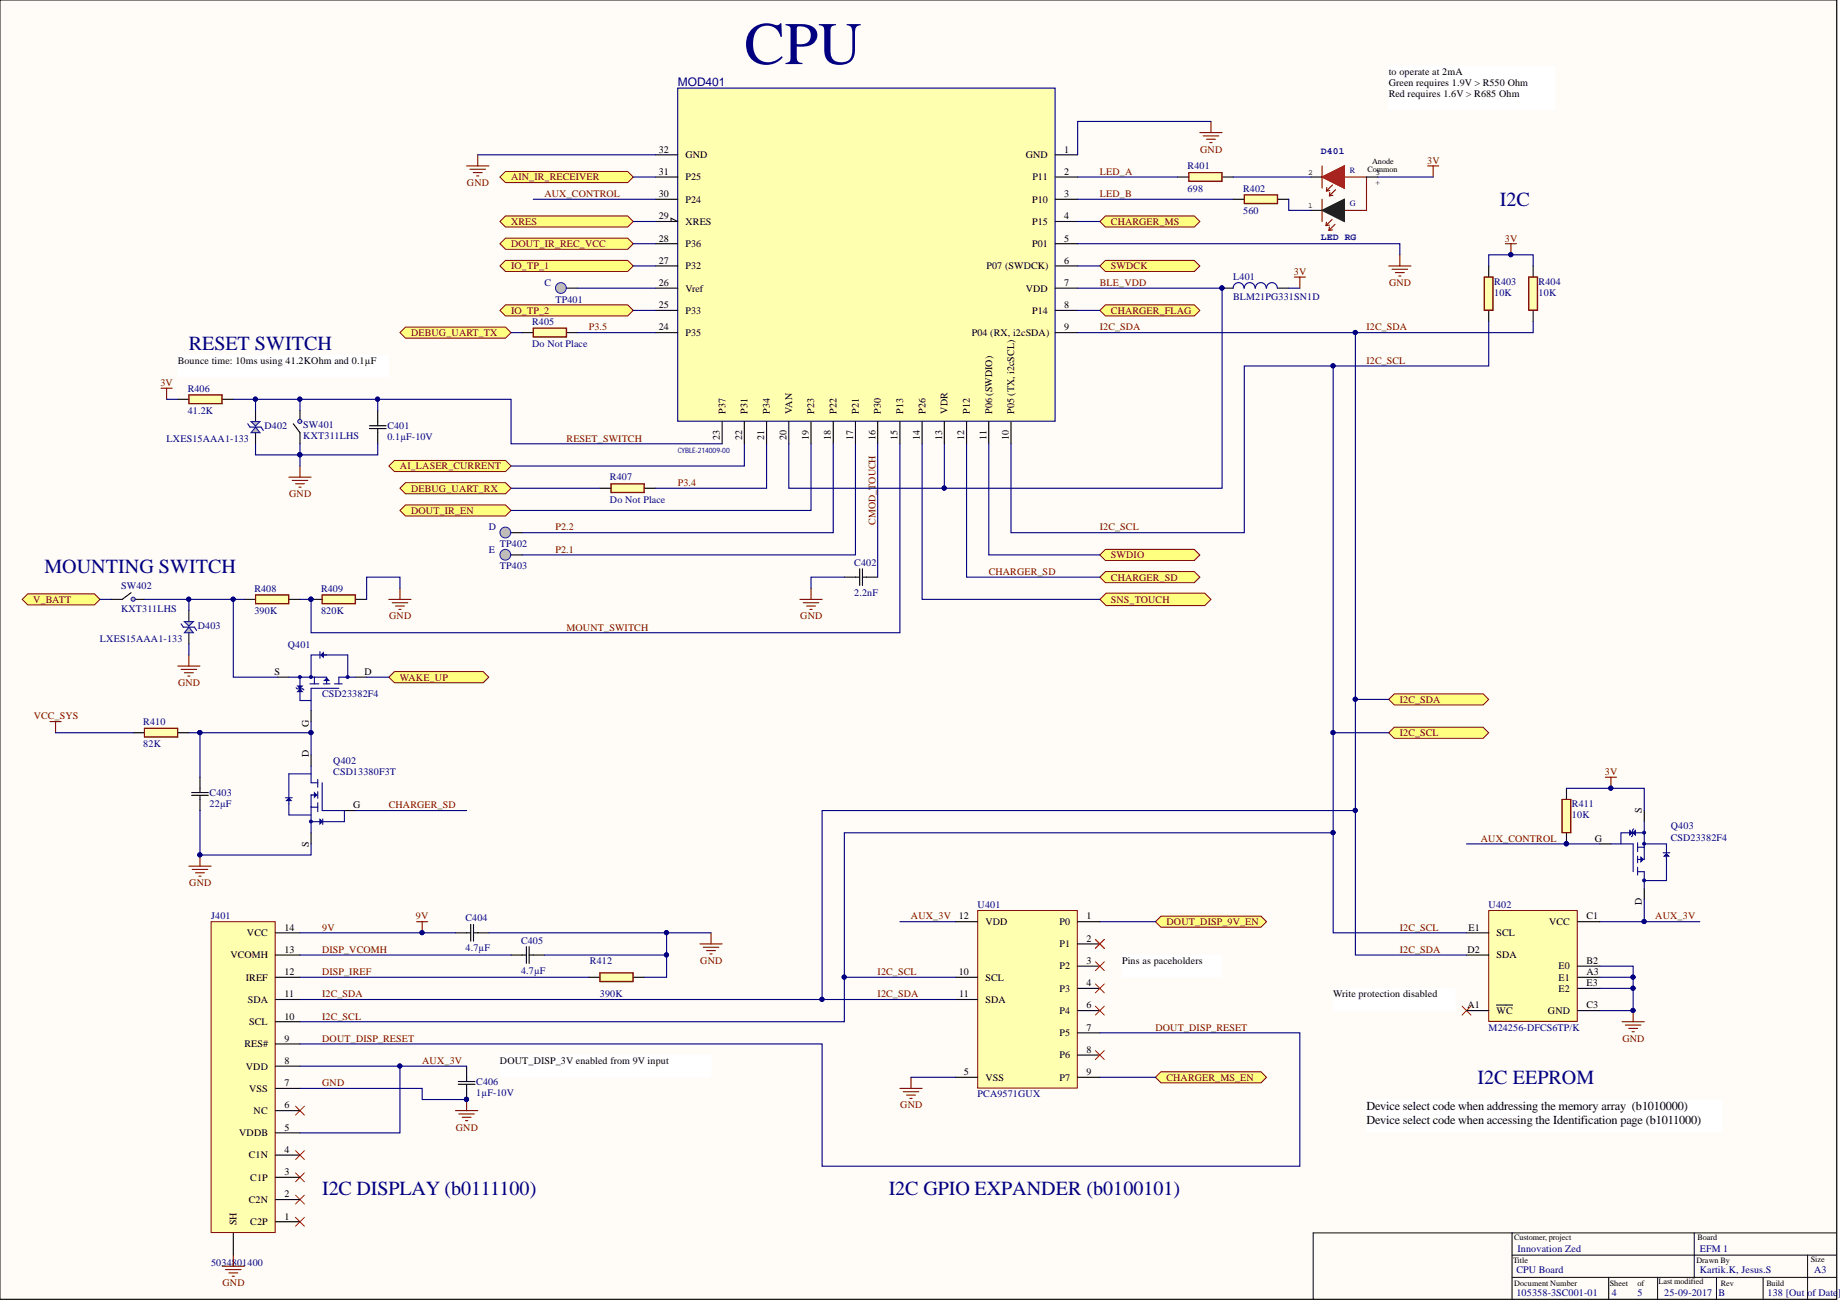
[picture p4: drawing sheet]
<svg xmlns="http://www.w3.org/2000/svg" width="420mm" height="297mm" viewBox="0 0 420 297" stroke-linecap="round" stroke-linejoin="round" font-family="sans-serif">
<defs><g id="words">
<text font-size="13.8" fill="#000080" x="169.8" y="14.6">CPU</text>
<g font-size="4.6" fill="#000080">
<text x="342.2" y="47">I2C</text>
<text x="43.1" y="80">RESET SWITCH</text>
<text x="10.1" y="130.7">MOUNTING SWITCH</text>
<text x="337.1" y="247.3">I2C EEPROM</text>
<text x="73.5" y="272.7">I2C DISPLAY (b0111100)</text>
<text x="202.8" y="272.7">I2C GPIO EXPANDER (b0100101)</text>
</g>
<g font-size="2.8">
<text x="311.8" y="253.3">Device select code when addressing the memory array (b1010000)</text>
<text x="311.8" y="256.3">Device select code when accessing the Identification page (b1011000)</text>
</g>
<text font-size="2.7" fill="#000080" x="154.6" y="19.5">MOD401</text>
<g font-size="2.3">
<text x="316.8" y="17.1">t</text>
<text x="317.5" y="17.1">o operate at 2mA</text>
<text x="316.8" y="19.6">Green requires 1.9V &gt; R550 Ohm</text>
<text x="316.8" y="22.1">Red requires 1.6V &gt; R685 Ohm</text>
<text x="150.3" y="34.8">32</text>
<text x="242.8" y="34.8">1</text>
<text x="150.3" y="39.9">31</text>
<text x="156.4" y="36.1">GND</text>
<text x="156.4" y="41.2">P25</text>
<text x="234" y="36.1">GND</text>
<text x="235.6" y="41.2">P11</text>
<text x="242.8" y="39.9">2</text>
<text x="150.3" y="45">30</text>
<text x="156.4" y="46.2">P24</text>
<text x="235.5" y="46.2">P10</text>
<text x="242.8" y="45">3</text>
<text x="150.3" y="50">29</text>
<text x="156.4" y="51.3">XRES</text>
<text x="235.5" y="51.3">P15</text>
<text x="242.8" y="50">4</text>
<text x="150.3" y="55.1">28</text>
<text x="156.4" y="56.4">P36</text>
<text x="235.5" y="56.4">P01</text>
<text x="242.8" y="55.1">5</text>
<text x="150.3" y="65.2">26</text>
<text x="150.3" y="60.2">27</text>
<text x="156.4" y="61.4">P32</text>
<text x="225.1" y="61.4">P07 (SWDCK)</text>
<text x="242.8" y="65.2">7</text>
<text x="242.8" y="60.2">6</text>
<text x="150.3" y="70.3">25</text>
<text x="156.4" y="66.5">Vref</text>
<text x="156.4" y="71.6">P33</text>
<text x="234" y="66.5">VDD</text>
<text x="235.5" y="71.6">P14</text>
<text x="242.8" y="70.3">8</text>
<text x="150.3" y="75.4">24</text>
<text x="156.4" y="76.7">P35</text>
<text x="221.7" y="76.7">P04 (RX, i2cSDA)</text>
<text x="242.8" y="75.4">9</text>
<text x="40.6" y="83">Bounce time: 10ms using 41.2KOhm and 0.1µF</text>
<text x="165.5" y="94.4" transform="rotate(-90 165.5 94.4)">P37</text>
<text x="170.6" y="94.4" transform="rotate(-90 170.6 94.4)">P31</text>
<text x="175.7" y="94.4" transform="rotate(-90 175.7 94.4)">P34</text>
<text x="180.7" y="94.4" transform="rotate(-90 180.7 94.4)">VAN</text>
<text x="185.8" y="94.4" transform="rotate(-90 185.8 94.4)">P23</text>
<text x="190.9" y="94.4" transform="rotate(-90 190.9 94.4)">P22</text>
<text x="195.9" y="94.4" transform="rotate(-90 195.9 94.4)">P21</text>
<text x="201" y="94.4" transform="rotate(-90 201 94.4)">P30</text>
<text x="206.1" y="94.4" transform="rotate(-90 206.1 94.4)">P13</text>
<text x="211.1" y="94.4" transform="rotate(-90 211.1 94.4)">P26</text>
<text x="216.2" y="94.4" transform="rotate(-90 216.2 94.4)">VDR</text>
<text x="221.3" y="94.4" transform="rotate(-90 221.3 94.4)">P12</text>
<text x="226.3" y="94.4" transform="rotate(-90 226.3 94.4)">P06 (SWDIO)</text>
<text x="231.4" y="94.4" transform="rotate(-90 231.4 94.4)">P05 (TX, i2cSCL)</text>
<text x="164.2" y="100.5" transform="rotate(-90 164.2 100.5)">23</text>
<text x="169.3" y="100.5" transform="rotate(-90 169.3 100.5)">22</text>
<text x="174.4" y="100.5" transform="rotate(-90 174.4 100.5)">21</text>
<text x="179.5" y="100.5" transform="rotate(-90 179.5 100.5)">20</text>
<text x="184.5" y="100.5" transform="rotate(-90 184.5 100.5)">19</text>
<text x="189.6" y="100.5" transform="rotate(-90 189.6 100.5)">18</text>
<text x="194.7" y="100.5" transform="rotate(-90 194.7 100.5)">17</text>
<text x="199.7" y="100.5" transform="rotate(-90 199.7 100.5)">16</text>
<text x="204.8" y="100.5" transform="rotate(-90 204.8 100.5)">15</text>
<text x="209.9" y="100.5" transform="rotate(-90 209.9 100.5)">14</text>
<text x="214.9" y="100.5" transform="rotate(-90 214.9 100.5)">13</text>
<text x="220" y="100.5" transform="rotate(-90 220 100.5)">12</text>
<text x="225.1" y="100.4" transform="rotate(-90 225.1 100.4)">11</text>
<text x="230.1" y="100.5" transform="rotate(-90 230.1 100.5)">10</text>
<text x="62.6" y="154">S</text>
<text x="83.1" y="154">D</text>
<text x="70.5" y="165.8" transform="rotate(-90 70.5 165.8)">G</text>
<text x="70.5" y="172.8" transform="rotate(-90 70.5 172.8)">D</text>
<text x="80.6" y="184.4">G</text>
<text x="374.6" y="185.4" transform="rotate(-90 374.6 185.4)">S</text>
<text x="70.5" y="193.3" transform="rotate(-90 70.5 193.3)">S</text>
<text x="363.9" y="192">G</text>
<text x="218.7" y="209.8">12</text>
<text x="247.9" y="209.8">1</text>
<text x="362" y="209.8">C1</text>
<text x="374.6" y="206.4" transform="rotate(-90 374.6 206.4)">D</text>
<text x="56.4" y="213.6">VCC</text>
<text x="64.9" y="212.3">14</text>
<text x="224.8" y="211">VDD</text>
<text x="241.7" y="211">P0</text>
<text x="247.9" y="214.8">2</text>
<text x="335.1" y="212.3">E1</text>
<text x="341.4" y="213.6">SCL</text>
<text x="353.4" y="211">VCC</text>
<text x="52.6" y="218.6">VCOMH</text>
<text x="64.9" y="217.4">13</text>
<text x="241.7" y="216.1">P1</text>
<text x="241.7" y="221.2">P2</text>
<text x="247.9" y="219.9">3</text>
<text x="256" y="219.9">Pins as paceholders</text>
<text x="334.8" y="217.4">D2</text>
<text x="341.4" y="218.6">SDA</text>
<text x="355.6" y="221.2">E0</text>
<text x="362" y="219.9">B2</text>
<text x="56.1" y="223.7">IREF</text>
<text x="64.9" y="227.5">11</text>
<text x="64.9" y="222.4">12</text>
<text x="218.7" y="222.4">10</text>
<text x="218.8" y="227.5">11</text>
<text x="224.8" y="223.7">SCL</text>
<text x="241.7" y="226.3">P3</text>
<text x="247.9" y="225">4</text>
<text x="304.2" y="227.5">Write protection disabled</text>
<text x="355.6" y="223.7">E1</text>
<text x="355.6" y="226.3">E2</text>
<text x="362" y="222.4">A3</text>
<text x="362" y="225">E3</text>
<text x="56.5" y="228.8">SDA</text>
<text x="56.9" y="233.9">SCL</text>
<text x="64.9" y="232.6">10</text>
<text x="224.8" y="228.8">SDA</text>
<text x="241.7" y="231.3">P4</text>
<text x="247.9" y="230.1">6</text>
<text x="334.8" y="230.1">A1</text>
<text x="341.4" y="231.3">WC</text>
<text x="353.2" y="231.3">GND</text>
<text x="362" y="230.1">C3</text>
<text x="55.8" y="238.9">RES#</text>
<text x="64.9" y="237.7">9</text>
<text x="241.7" y="236.4">P5</text>
<text x="247.9" y="235.1">7</text>
<text x="56.1" y="244">VDD</text>
<text x="64.9" y="242.7">8</text>
<text x="114.1" y="242.7">DOUT_DISP_3V enabled from 9V input</text>
<text x="219.9" y="245.3">5</text>
<text x="241.7" y="241.5">P6</text>
<text x="247.9" y="240.2">8</text>
<text x="247.9" y="245.3">9</text>
<text x="56.9" y="249.1">VSS</text>
<text x="64.9" y="247.8">7</text>
<text x="224.8" y="246.5">VSS</text>
<text x="241.7" y="246.5">P7</text>
<text x="57.9" y="254.1">NC</text>
<text x="64.9" y="257.9">5</text>
<text x="64.9" y="252.9">6</text>
<text x="54.6" y="259.2">VDDB</text>
<text x="64.9" y="263">4</text>
<text x="56.8" y="264.3">C1N</text>
<text x="57.1" y="269.4">C1P</text>
<text x="64.9" y="268.1">3</text>
<text x="56.8" y="274.4">C2N</text>
<text x="64.9" y="273.2">2</text>
<text x="54" y="279.5" transform="rotate(-90 54 279.5)">SH</text>
<text x="57.1" y="279.5">C2P</text>
<text x="64.9" y="278.2">1</text>
</g>
<g font-size="2.3" fill="#800000">
<text x="273.8" y="34.8">GND</text>
<text x="116.6" y="41.2">AIN_IR_RECEIVER</text>
<text x="250.9" y="39.9">LED_A</text>
<text x="325.6" y="37.4">3V</text>
<text x="106.5" y="42.4">GND</text>
<text x="124.2" y="45">AUX_CONTROL</text>
<text x="250.9" y="45">LED_B</text>
<text x="116.6" y="51.3">XRES</text>
<text x="253.5" y="51.3">CHARGER_MS</text>
<text x="116.6" y="56.4">DOUT_IR_REC_VCC</text>
<text x="343.4" y="55.1">3V</text>
<text x="116.6" y="61.4">IO_TP_1</text>
<text x="250.9" y="65.2">BLE_VDD</text>
<text x="253.5" y="61.4">SWDCK</text>
<text x="295.2" y="62.7">3V</text>
<text x="316.9" y="65.2">GND</text>
<text x="116.6" y="71.6">IO_TP_2</text>
<text x="253.5" y="71.6">CHARGER_FLAG</text>
<text x="93.8" y="76.7">DEBUG_UART_TX</text>
<text x="134.3" y="75.4">P3.5</text>
<text x="250.9" y="75.4">I2C_SDA</text>
<text x="311.8" y="75.4">I2C_SDA</text>
<text x="311.8" y="83">I2C_SCL</text>
<text x="36.6" y="88.1">3V</text>
<text x="129.3" y="100.7">RESET_SWITCH</text>
<text x="91.2" y="107.1">AI_LASER_CURRENT</text>
<text x="66" y="113.4">GND</text>
<text x="93.8" y="112.2">DEBUG_UART_RX</text>
<text x="154.6" y="110.9">P3.4</text>
<text x="93.8" y="117.2">DOUT_IR_EN</text>
<text x="199.7" y="119.8" transform="rotate(-90 199.7 119.8)">CMOD_TOUCH</text>
<text x="126.7" y="121">P2.2</text>
<text x="250.9" y="121">I2C_SCL</text>
<text x="126.7" y="126.1">P2.1</text>
<text x="225.6" y="131.2">CHARGER_SD</text>
<text x="253.5" y="127.4">SWDIO</text>
<text x="7.6" y="137.5">V_BATT</text>
<text x="253.5" y="137.5">SNS_TOUCH</text>
<text x="253.5" y="132.4">CHARGER_SD</text>
<text x="88.8" y="141.3">GND</text>
<text x="129.3" y="143.8">MOUNT_SWITCH</text>
<text x="182.6" y="141.3">GND</text>
<text x="91.2" y="155.3">WAKE_UP</text>
<text x="40.6" y="156.5">GND</text>
<text x="319.4" y="160.3">I2C_SDA</text>
<text x="7.7" y="164.1">VCC_SYS</text>
<text x="319.4" y="167.9">I2C_SCL</text>
<text x="366.2" y="176.8">3V</text>
<text x="88.7" y="184.4">CHARGER_SD</text>
<text x="337.9" y="192">AUX_CONTROL</text>
<text x="43.2" y="202.2">GND</text>
<text x="94.9" y="209.8">9V</text>
<text x="207.8" y="209.8">AUX_3V</text>
<text x="377.7" y="209.8">AUX_3V</text>
<text x="73.5" y="212.3">9V</text>
<text x="266.1" y="211">DOUT_DISP_9V_EN</text>
<text x="319.4" y="212.3">I2C_SCL</text>
<text x="73.5" y="217.4">DISP_VCOMH</text>
<text x="159.8" y="219.9">GND</text>
<text x="319.4" y="217.4">I2C_SDA</text>
<text x="73.5" y="222.4">DISP_IREF</text>
<text x="73.5" y="227.5">I2C_SDA</text>
<text x="200.2" y="227.5">I2C_SDA</text>
<text x="200.2" y="222.4">I2C_SCL</text>
<text x="73.5" y="232.6">I2C_SCL</text>
<text x="73.5" y="237.7">DOUT_DISP_RESET</text>
<text x="263.6" y="235.1">DOUT_DISP_RESET</text>
<text x="370.1" y="237.7">GND</text>
<text x="96.3" y="242.7">AUX_3V</text>
<text x="73.5" y="247.8">GND</text>
<text x="266.1" y="246.5">CHARGER_MS_EN</text>
<text x="104" y="257.9">GND</text>
<text x="205.4" y="252.9">GND</text>
<text x="50.8" y="293.4">GND</text>
</g>
<g font-size="2.3" fill="#000080">
<text x="271" y="38.6">R401</text>
<text x="271" y="43.7">698</text>
<text x="283.6" y="43.7">R402</text>
<text x="283.6" y="48.8">560</text>
<text x="124.2" y="65.2">C</text>
<text x="281.3" y="64">L401</text>
<text x="340.9" y="65">R403</text>
<text x="351.1" y="65">R404</text>
<text x="126.7" y="69">TP401</text>
<text x="281.3" y="68.5">BLM21PG331SN1D</text>
<text x="340.9" y="67.5">10K</text>
<text x="351.1" y="67.5">10K</text>
<text x="121.4" y="74.1">R405</text>
<text x="121.4" y="79.2">Do Not Place</text>
<text x="42.8" y="89.3">R406</text>
<text x="42.8" y="94.4">41.2K</text>
<text x="38" y="100.7">LXES15AAA1-133</text>
<text x="60.3" y="98">D402</text>
<text x="69.2" y="97.7">SW401</text>
<text x="69.2" y="100.2">KXT311LHS</text>
<text x="88.4" y="98">C401</text>
<text x="88.4" y="100.5">0.1µF-10V</text>
<text x="139.2" y="109.6">R407</text>
<text x="139.2" y="114.7">Do Not Place</text>
<text x="111.5" y="121">D</text>
<text x="114.1" y="124.8">TP402</text>
<text x="111.5" y="126.1">E</text>
<text x="114.1" y="129.9">TP403</text>
<text x="194.9" y="129.1">C402</text>
<text x="27.6" y="134.5">SW402</text>
<text x="58" y="135">R408</text>
<text x="73.3" y="135">R409</text>
<text x="194.9" y="135.9">2.2nF</text>
<text x="27.6" y="139.5">KXT311LHS</text>
<text x="45.1" y="143.6">D403</text>
<text x="58" y="140">390K</text>
<text x="73.3" y="140">820K</text>
<text x="22.8" y="146.4">LXES15AAA1-133</text>
<text x="65.6" y="147.9">Q401</text>
<text x="73.5" y="159.1">CSD23382F4</text>
<text x="32.7" y="165.4">R410</text>
<text x="32.7" y="170.5">82K</text>
<text x="76" y="174.3">Q402</text>
<text x="76" y="176.8">CSD13380F3T</text>
<text x="47.8" y="181.6">C403</text>
<text x="47.8" y="184.2">22µF</text>
<text x="358.7" y="184.2">R411</text>
<text x="358.7" y="186.7">10K</text>
<text x="381.2" y="189.2">Q403</text>
<text x="381.2" y="191.8">CSD23382F4</text>
<text x="48.2" y="209.8">J401</text>
<text x="223.1" y="207.2">U401</text>
<text x="339.6" y="207.2">U402</text>
<text x="106.2" y="210.2">C404</text>
<text x="118.9" y="215.3">C405</text>
<text x="106.2" y="217">4.7µF</text>
<text x="134.6" y="219.9">R412</text>
<text x="118.9" y="222.1">4.7µF</text>
<text x="136.9" y="227.5">390K</text>
<text x="339.6" y="235.1">M24256-DFCS6TP/K</text>
<text x="108.7" y="247.6">C406</text>
<text x="108.7" y="250.1">1µF-10V</text>
<text x="223.1" y="250.3">PCA9571GUX</text>
<text x="346.2" y="285.6">Innovation Zed</text>
<text x="387.8" y="285.6">EFM 1</text>
<text x="48.2" y="288.9">5034801400</text>
<text x="346" y="290.4">CPU Board</text>
<text x="387.8" y="290.4">Kartik.K, Jesus.S</text>
<text x="413.9" y="290.4">A3</text>
<text x="346" y="295.7">105358-3SC001-01</text>
<text x="367.8" y="295.7">4</text>
<text x="373.6" y="295.7">5</text>
<text x="379.7" y="295.7">25-09-2017</text>
<text x="392.1" y="295.7">B</text>
<text x="403.3" y="295.7">138 [Out of Date]</text>
</g>
<g font-size="2.2" fill="#000080">
<text x="301.4" y="35.2">D401</text>
<text x="301.4" y="54.7">LED RG</text>
</g>
<g font-size="1.9" fill="#000080">
<text x="308" y="39.5">R</text>
<text x="308" y="47.1">G</text>
</g>
<g font-size="1.9">
<text x="312" y="39.2">Common</text>
<text x="313" y="37.4">Anode</text>
<text x="313.8" y="42.3">+</text>
<text x="345.5" y="282.9">Customer, project</text>
<text x="387.3" y="282.9">Board</text>
<text x="413.2" y="288">Size</text>
<text x="345.2" y="288.2">Title</text>
<text x="345.5" y="293.3">Document Number</text>
<text x="367.3" y="293.3">Sheet</text>
<text x="373.6" y="293.3">of</text>
<text x="378.4" y="293">Last modified</text>
<text x="387" y="288.2">Drawn By</text>
<text x="392.6" y="293.3">Rev</text>
<text x="403" y="293.3">Build</text>
</g>
<g font-size="1.8">
<text x="298.5" y="39.9">2</text>
<text x="313.8" y="39.9">3</text>
<text x="298.5" y="47.5">1</text>
</g>
<text font-size="1.7" fill="#000080" x="154.6" y="103.4">CYBLE-214009-00</text>
</g></defs>
<path d="M0 0h419v296.4h-419z" fill="#fffcf8" stroke="#000" stroke-width=".23"/>
<path d="M345 291.4h74M345 281.3v15.2M345 286.3h74M367 291.4v5.1M378.2 291.4v5.1M386.6 281.3v10.1M391.6 291.4v5.1M402.3 291.4v5.1M412.4 286.3v10.2M419 281.3h-119.4v15.2" fill="none" stroke="#000" stroke-width=".23"/>
<g fill="none" stroke="#800000" stroke-width=".25">
<path d="M106.5 37.9h5M107.2 38.6h3.6M108 39.4h2M109 35.3v2.6M273.8 30.2h5M274.5 31h3.6M275.3 31.8h2M276 32.5h.5M276.3 27.7v2.5M108.7 40.1h.5M182.5 136.7h5.1M183.3 137.5h3.5"/>
<path d="M184 138.3h2.1M184.8 139h.5M185 134.2v2.5"/>
</g>
<path d="M278.8 65.7h2.6M291.5 65.7h2.5M192.6 131.7h3.5M196.1 129.8v3.8M196.8 131.7h3.4M196.8 129.8v3.8" fill="none" stroke="#000" stroke-width=".25"/>
<circle cx="278.8" cy="65.7" r=".47" fill="#000080" stroke="#000080" stroke-width=".23"/>
<path d="M283.8 65.7a1.23 1.23 0 0 0-1.2-1.2 1.23 1.23 0 0 0-1.2 1.2M286.4 65.7a1.23 1.23 0 0 0-1.3-1.2 1.23 1.23 0 0 0-1.2 1.2M288.9 65.7a1.23 1.23 0 0 0-1.2-1.2 1.23 1.23 0 0 0-1.3 1.2M291.4 65.7a1.23 1.23 0 0 0-1.2-1.2 1.23 1.23 0 0 0-1.2 1.2" fill="none" stroke="#0c0087" stroke-width=".25"/>
<path d="M154.6 20.1h86.1v76h-86.1z" fill="#ffffb0" stroke="#000080" stroke-width=".25"/>
<g fill="none" stroke="#000" stroke-width=".25">
<path d="M149.6 35.3h5M240.8 35.3h5.1M149.6 50.5h5M149.6 40.4h5M149.6 45.5h5M149.6 55.6h5M240.8 50.5h5.1M240.8 40.4h5.1M240.8 45.5h5.1M240.8 55.6h5.1M149.6 65.7h5M149.6 60.7h5"/>
<path d="M149.6 70.8h5M149.6 75.9h5M240.8 65.7h5.1M240.8 60.7h5.1M240.8 70.8h5.1M240.8 75.9h5.1M66.9 96.7l1.5 2v2.5M68.4 93.6v2.6M164.8 96.2v5M169.8 96.2v5M174.9 96.2v5M180 96.2v5"/>
<path d="M185 96.2v5M190.1 96.2v5M195.2 96.2v5M200.2 96.2v5M205.3 96.2v5M210.4 96.2v5M215.5 96.2v5M220.5 96.2v5M225.6 96.2v5M230.7 96.2v5"/>
</g>
<path d="M153.1 49.8l1.5 .7h-1.5z" fill="none" stroke="#000" stroke-width=".23"/>
<circle cx="68.4" cy="96.1" r=".47" fill="#c0c0c0" stroke="#00f" stroke-width=".23"/>
<path d="M223.1 207.7h22.7v40.5h-22.7z" fill="#ffffb0" stroke="#800000" stroke-width=".23"/>
<path d="M218 210.3h5.1M245.9 210.3h5M245.9 215.3h5M218 223h5.1M218 228h5.1M245.9 220.4h5M245.9 225.5h5M245.9 230.6h5M245.9 235.6h5M218 245.8h5.1M245.9 245.8h5M245.9 240.7h5" fill="none" stroke="#000" stroke-width=".25"/>
<path d="M205.3 248.3h5.1M206.1 249.1h3.5M206.8 249.8h2.1M207.6 250.6h.5M207.9 245.8v2.5" fill="none" stroke="#800000" stroke-width=".25"/>
<path d="M338.6 63.2h2v7.5h-2z" fill="#ffffb0" stroke="#800000" stroke-width=".23"/>
<path d="M339.7 60.7v2.5M339.7 70.8v2.6" fill="none" stroke="#000" stroke-width=".25"/>
<path d="M338.6 63.2h2.1v7.6h-2.1z" fill="none" stroke="#7d3b00" stroke-width=".25"/>
<path d="M348.8 63.2h1.9v7.5h-1.9z" fill="#ffffb0" stroke="#800000" stroke-width=".23"/>
<path d="M349.8 60.7v2.5M349.8 70.8v2.6M103.9 212.8h3.5M107.4 210.9v3.8M108 212.8h3.5M108 210.9v3.8M116.6 217.9h3.5M120.1 216v3.8M120.7 217.9h3.5M120.7 216v3.8" fill="none" stroke="#000" stroke-width=".25"/>
<path d="M348.8 63.2h2v7.6h-2z" fill="none" stroke="#7d3b00" stroke-width=".25"/>
<path d="M136.9 221.9h7.5v2h-7.5z" fill="#ffffb0" stroke="#800000" stroke-width=".23"/>
<path d="M134.3 223h2.6M144.5 223h2.5M104.6 247.4h3.8M104.6 246.7h3.8M106.5 243.2v3.5M106.5 247.4v3.4" fill="none" stroke="#000" stroke-width=".25"/>
<path d="M136.9 221.9h7.6v2.1h-7.6z" fill="none" stroke="#7d3b00" stroke-width=".25"/>
<path d="M95.1 210.3h2.5M96.3 210.3v2.5M370.1 233.1h5M370.8 233.9h3.6M371.6 234.6h2M372.4 235.4h.5M372.6 230.6v2.5M103.9 253.4h5.1M104.7 254.1h3.5M105.4 254.9h2.1M106.2 255.7h.5M106.5 250.8v2.6" fill="none" stroke="#800000" stroke-width=".25"/>
<g fill="#000080" stroke="#000080" stroke-width=".23">
<circle cx="96.3" cy="212.8" r=".47"/>
<circle cx="106.4" cy="250.8" r=".47"/>
<circle cx="372.6" cy="230.5" r=".47"/>
</g>
<path d="M67.4 252.4l2.1 2M69.5 252.4l-2.1 2M67.4 262.5l2.1 2M67.4 267.6l2.1 2M67.4 272.7l2.1 2M67.4 277.7l2.1 2.1M69.5 262.5l-2.1 2M69.5 267.6l-2.1 2M69.5 272.7l-2.1 2M69.5 277.7l-2.1 2.1" fill="none" stroke="#f00" stroke-width=".23"/>
<path d="M48.2 210.3h14.6v70.9h-14.6z" fill="#ffffb0" stroke="#800000" stroke-width=".23"/>
<g fill="none" stroke="#000" stroke-width=".25">
<path d="M62.9 217.9h5.5M62.9 212.8h5.5M62.9 238.2h5.5M62.9 233.1h5.5M62.9 228h5.5M62.9 223h5.5M62.9 258.5h5.5M62.9 253.4h5.5M62.9 248.3h5.5M62.9 243.2h5.5M62.9 278.7h5.5M62.9 273.7h5.5"/>
<path d="M62.9 268.6h5.5M62.9 263.5h5.5M53.2 281.3v5"/>
</g>
<path d="M43.1 90.1h7.5v1.9h-7.5z" fill="#ffffb0" stroke="#800000" stroke-width=".23"/>
<path d="M40.6 91.1h2.5M50.7 91.1h2.5M84.3 97.8h3.8M84.3 97.1h3.8M86.2 93.6v3.5M86.2 97.8v3.4" fill="none" stroke="#000" stroke-width=".25"/>
<path d="M43.1 90.1h7.6v2h-7.6z" fill="none" stroke="#7d3b00" stroke-width=".25"/>
<path d="M65.9 108.9h5.1M66.7 109.6h3.5M67.4 110.4h2.1M68.2 111.1h.5M68.4 106.3v2.6M88.7 136.7h5.1M89.5 137.5h3.5M90.2 138.3h2.1M91 139h.5M91.3 134.2v2.5" fill="none" stroke="#800000" stroke-width=".25"/>
<path d="M333.6 229.5l2 2.1M335.6 229.5l-2 2.1" fill="none" stroke="#f00" stroke-width=".23"/>
<g fill="#ffff80" stroke="#800000" stroke-width=".23">
<path d="M252.2 69.5h20.3l1.3 1.3-1.3 1.3h-20.3l-1.3-1.3z" fill-rule="evenodd"/>
<path d="M252.2 49.3h20.3l1.3 1.2-1.3 1.3h-20.3l-1.3-1.3z" fill-rule="evenodd"/>
<path d="M264.9 244.5h22.8l1.3 1.3-1.3 1.2h-22.8l-1.3-1.2z" fill-rule="evenodd"/>
<path d="M264.9 209h22.8l1.3 1.3-1.3 1.2h-22.8l-1.3-1.2z" fill-rule="evenodd"/>
<path d="M115.3 49.3h27.9l1.3 1.2-1.3 1.3h-27.9l-1.2-1.3z" fill-rule="evenodd"/>
<path d="M252.2 59.4h20.3l1.3 1.3-1.3 1.2h-20.3l-1.3-1.2z" fill-rule="evenodd"/>
<path d="M252.2 125.3h20.3l1.3 1.3-1.3 1.3h-20.3l-1.3-1.3z" fill-rule="evenodd"/>
<path d="M115.3 54.3h27.9l1.3 1.3-1.3 1.3h-27.9l-1.2-1.3z" fill-rule="evenodd"/>
<path d="M115.3 39.1h27.9l1.3 1.3-1.3 1.3h-27.9l-1.2-1.3z" fill-rule="evenodd"/>
<path d="M92.5 110.1h22.8l1.3 1.3-1.3 1.3h-22.8l-1.2-1.3z" fill-rule="evenodd"/>
<path d="M92.5 74.6h22.8l1.3 1.3-1.3 1.3h-22.8l-1.2-1.3z" fill-rule="evenodd"/>
</g>
<path d="M159.7 215.3h5.1M160.5 216.1h3.5M161.2 216.9h2M162 217.6h.5M162.2 212.8v2.5" fill="none" stroke="#800000" stroke-width=".25"/>
<path d="M116.6 121.5h2.5" fill="none" stroke="#000" stroke-width=".25"/>
<circle cx="115.3" cy="121.5" r="1.23" fill="#c0c0c0" stroke="#00f" stroke-width=".23"/>
<path d="M116.6 126.6h2.5" fill="none" stroke="#000" stroke-width=".25"/>
<circle cx="115.3" cy="126.6" r="1.23" fill="#c0c0c0" stroke="#00f" stroke-width=".23"/>
<path d="M29.9 135.2l-2 1.5h-2.6M30.4 136.7h2.6" fill="none" stroke="#000" stroke-width=".25"/>
<circle cx="30.4" cy="136.7" r=".47" fill="#c0c0c0" stroke="#00f" stroke-width=".23"/>
<path d="M90 153.2h20.3l1.2 1.3-1.2 1.3h-20.3l-1.3-1.3z" fill-rule="evenodd" fill="#ffff80" stroke="#800000" stroke-width=".23"/>
<path d="M40.6 81h48v5h-48z" fill="#fff" stroke="#fff" stroke-width=".23"/>
<g fill="#ffff80" stroke="#800000" stroke-width=".23">
<path d="M318.1 158.3h20.3l1.3 1.3-1.3 1.2h-20.3l-1.3-1.2z" fill-rule="evenodd"/>
<path d="M318.1 165.9h20.3l1.3 1.3-1.3 1.2h-20.3l-1.3-1.2z" fill-rule="evenodd"/>
</g>
<g fill="#fff" stroke="#fff" stroke-width=".23">
<path d="M114.1 240.7h48v5h-48z"/>
<path d="M304.2 225.5h27.8v5h-27.8z"/>
</g>
<g fill="#ffff80" stroke="#800000" stroke-width=".23">
<path d="M115.3 59.4h27.9l1.3 1.3-1.3 1.2h-27.9l-1.2-1.2z" fill-rule="evenodd"/>
<path d="M115.3 69.5h27.9l1.3 1.3-1.3 1.3h-27.9l-1.2-1.3z" fill-rule="evenodd"/>
</g>
<g fill="none" stroke="#800000" stroke-width=".25">
<path d="M301.6 37.9v5M301.6 40.4l5.1-2.5v5zM301.6 48l5.1-2.5v5zM301.6 40.4h10.2v7.6h-10.2M301.6 45.5v5M302.6 50.7l-.1 .8M302.7 42.8l-.1 .8M303.3 51.4l-.8 .1M303.3 51.8l-.1 .8M303.4 43.5l-.8 .1M303.4 43.9l-.1 .8M303.9 50.1l-1.4 1.4"/>
<path d="M304 52.5l-.8 .1M304 42.2l-1.4 1.4M304.1 44.6l-.8 .1M304.6 51.2l-1.4 1.4M304.7 43.3l-1.4 1.4"/>
</g>
<path d="M299.1 40.4h2.5M299.1 48h2.5M311.8 40.4h2.5" fill="none" stroke="#000" stroke-width=".25"/>
<path d="M301.6 48l5.1-2.5v5z" fill="#00bf00"/>
<path d="M301.6 48l5.1-2.5v5z" fill="none" stroke="#00bf00" stroke-width=".25"/>
<path d="M301.6 40.4l5.1-2.5v5z" fill="#f00"/>
<path d="M301.6 40.4l5.1-2.5v5z" fill="none" stroke="#f00" stroke-width=".25"/>
<path d="M325.7 37.9h2.6M327 37.9v2.5" fill="none" stroke="#800000" stroke-width=".25"/>
<path d="M283.9 44.4h7.5v2h-7.5z" fill="#ffffb0" stroke="#800000" stroke-width=".23"/>
<path d="M281.4 45.5h2.5M291.5 45.5h2.5" fill="none" stroke="#000" stroke-width=".25"/>
<path d="M283.9 44.4h7.6v2.1h-7.6z" fill="none" stroke="#7d3b00" stroke-width=".25"/>
<path d="M271.2 39.4h7.5v1.9h-7.5z" fill="#ffffb0" stroke="#800000" stroke-width=".23"/>
<path d="M268.7 40.4h2.5M278.8 40.4h2.6" fill="none" stroke="#000" stroke-width=".25"/>
<path d="M271.2 39.4h7.6v2h-7.6z" fill="none" stroke="#7d3b00" stroke-width=".25"/>
<path d="M316.8 15h38v10.1h-38z" fill="#fff" stroke="#fff" stroke-width=".23"/>
<path d="M73.5 135.7h7.5v2h-7.5z" fill="#ffffb0" stroke="#800000" stroke-width=".23"/>
<path d="M71 136.7h2.5M81.1 136.7h2.5M45.6 177.3v3.5M43.7 181.4h3.8M43.7 180.8h3.8M45.6 181.4v3.5" fill="none" stroke="#000" stroke-width=".25"/>
<g fill="#000080" stroke="#000080" stroke-width=".23">
<circle cx="70.9" cy="136.7" r=".47"/>
<circle cx="45.6" cy="195" r=".47"/>
</g>
<path d="M73.5 135.7h7.6v2.1h-7.6z" fill="none" stroke="#7d3b00" stroke-width=".25"/>
<path d="M43.1 197.6h5.1M43.9 198.4h3.5M44.6 199.1h2M45.4 199.9h.5M45.6 195.1v2.5" fill="none" stroke="#800000" stroke-width=".25"/>
<path d="M58.3 135.7h7.5v2h-7.5z" fill="#ffffb0" stroke="#800000" stroke-width=".23"/>
<path d="M55.8 136.7h2.5M65.9 136.7h2.5" fill="none" stroke="#000" stroke-width=".25"/>
<path d="M58.3 135.7h7.6v2.1h-7.6z" fill="none" stroke="#7d3b00" stroke-width=".25"/>
<path d="M33 166.2h7.5v1.9h-7.5z" fill="#ffffb0" stroke="#800000" stroke-width=".23"/>
<path d="M30.4 167.2h2.6M40.6 167.2h2.5" fill="none" stroke="#000" stroke-width=".25"/>
<path d="M33 166.2h7.6v2h-7.6z" fill="none" stroke="#7d3b00" stroke-width=".25"/>
<path d="M252.4 135.3h22.5l1.4 1.4-1.4 1.5h-22.5l-1.5-1.5z" fill-rule="evenodd" fill="#ffff80" stroke="#800000" stroke-width=".23"/>
<path d="M256 217.9h22.7v5h-22.7z" fill="#fff" stroke="#fff" stroke-width=".23"/>
<path d="M249.9 214.3l2.1 2.1M249.9 219.4l2.1 2M252 214.3l-2.1 2.1M252 219.4l-2.1 2M249.9 224.5l2.1 2M249.9 229.5l2.1 2.1M249.9 239.7l2.1 2M252 224.5l-2.1 2M252 229.5l-2.1 2.1M252 239.7l-2.1 2" fill="none" stroke="#f00" stroke-width=".23"/>
<path d="M121.7 74.9h7.5v1.9h-7.5z" fill="#ffffb0" stroke="#800000" stroke-width=".23"/>
<path d="M119.1 75.9h2.6M129.3 75.9h2.5" fill="none" stroke="#000" stroke-width=".25"/>
<path d="M121.7 74.9h7.6v2h-7.6z" fill="none" stroke="#7d3b00" stroke-width=".25"/>
<path d="M139.4 110.4h7.5v1.9h-7.5z" fill="#ffffb0" stroke="#800000" stroke-width=".23"/>
<path d="M58.3 93.6v2.6M58.3 98.7v2.5M136.9 111.4h2.5M147 111.4h2.6" fill="none" stroke="#000" stroke-width=".25"/>
<path d="M139.4 110.4h7.6v2h-7.6z" fill="none" stroke="#7d3b00" stroke-width=".25"/>
<path d="M58.3 97.4l1 1.3h-2z" fill="#c0c0c0"/>
<path d="M58.3 97.4l1 1.3h-2z" fill="none" stroke="#00f" stroke-width=".25"/>
<path d="M57.3 96.2h2l-1 1z" fill="#c0c0c0"/>
<path d="M57.3 96.2h2l-1 1z" fill="none" stroke="#00f" stroke-width=".25"/>
<path d="M56.5 96.7l.5 .7h2.6l.5 .8" fill="none" stroke="#11037f" stroke-width=".25"/>
<path d="M43.1 139.3v2.5M43.1 144.4v2.5" fill="none" stroke="#000" stroke-width=".25"/>
<path d="M43.1 143.1l1 1.3h-2z" fill="#c0c0c0"/>
<path d="M43.1 143.1l1 1.3h-2z" fill="none" stroke="#00f" stroke-width=".25"/>
<path d="M42.1 141.8h2l-1 1z" fill="#c0c0c0"/>
<path d="M42.1 141.8h2l-1 1z" fill="none" stroke="#00f" stroke-width=".25"/>
<g fill="none" stroke="#11037f" stroke-width=".25">
<path d="M41.3 142.3l.5 .8h2.6l.5 .7M65.9 154.5h6M67.6 156.9l.2 .3h1.3l.2 .2M68.2 156.8h.4M68.3 157.7h.4M68.4 157.3l-.5 .5h1l-.5-.5v.5M68.4 156.5v.5l-.5-.5h1l-.5 .5M68.4 154.5v5.3h2.6M70.7 156h2M71.7 156v-1.5h2.8v.2l-.5 .6h1l-.5-.6v1.3M73 149.4h-2v5.1M73 148.7v1.5"/>
<path d="M73.3 149.4l.5 .5v-1l-.5 .5h1.2M73.5 149.2v.5M73.8 156h1.5M74 149.4h5.3v5.1M74.3 155h.5M76.3 156h1.8M77.3 157h-6.3v5.1M81.1 154.5h-3.8v1.5M71 174.8v3.8h1.5M71 176.6h-5.1v5.3M72.5 177.8v1.8M73.5 178.6v6.3h5.1v2.6h-7.6"/>
<path d="M65.1 182h1.6M65.7 182.5h.4M65.9 182.1l-.5 .5h1l-.5-.5v3.8h5.1M71 181.4h1.2l-.5 .5v-1l.5 .5M71 184v6M71.2 181.4h-.2v2.8h1.5M71.9 181.2v.4M72.5 180.6v1.5M72.5 183.1v2.1M73 187.5h.5l-.5 .5v-1.1l.5 .6M73.3 187.3v.4M73.6 186.8v1.3"/>
<path d="M367.5 192.5h5.1v6.4M371.9 190h.5l-.5 .5v-1l.5 .5M372 189.8v.4M372.6 190l.5 .5v-1l-.5 .5h.5M372.7 189.1l-.2 .3v1.2l-.3 .3M372.9 189.7v.5M373.6 193.3h1.5v2.8h-.2l-.5-.5v1l.5-.5h-1.3M373.6 192.3v2M373.6 195.3v1.5M373.6 197.9v1.7M373.6 198.9h1.5v3.8M374.6 195.9v.4"/>
<path d="M375.1 190h-5.3v2.5M375.1 192.5h5.1v2.1M375.1 187.5v5.9M379.5 194.6h1.5M380 195.1h.4M380.2 194.8l-.5 .5h1l-.5-.5v1.3M380.2 195.6v5.3h-5.1"/>
</g>
<path d="M40.6 152h5M41.3 152.7h3.6M42.1 153.5h2M42.8 154.2h.5M43.1 149.4v2.6" fill="none" stroke="#800000" stroke-width=".25"/>
<path d="M63.4 154.5h2.5M81.1 154.5h2.5M71 162.1v2.5M71 172.2v2.6M71 190v2.5M78.6 184.9h2.5M365 192.5h2.5M375.1 184.9v2.6M375.1 202.7v2.5" fill="none" stroke="#000" stroke-width=".25"/>
<g fill="#11037f" stroke="#11037f" stroke-width=".23">
<circle cx="68.4" cy="154.5" r=".34"/>
<circle cx="70.9" cy="154.5" r=".34"/>
<circle cx="79.3" cy="154.5" r=".34"/>
<circle cx="70.9" cy="187.4" r=".34"/>
<circle cx="375.1" cy="190" r=".34"/>
<circle cx="375.1" cy="192.5" r=".34"/>
<circle cx="375.1" cy="200.9" r=".34"/>
</g>
<path d="M92.5 115.2h22.8l1.3 1.3-1.3 1.2h-22.8l-1.2-1.2z" fill-rule="evenodd" fill="#ffff80" stroke="#800000" stroke-width=".23"/>
<path d="M356.4 182.4h1.9v7.5h-1.9z" fill="#ffffb0" stroke="#800000" stroke-width=".23"/>
<path d="M357.4 179.8v2.6M357.4 190v2.5" fill="none" stroke="#000" stroke-width=".25"/>
<circle cx="357.4" cy="192.5" r=".47" fill="#000080" stroke="#000080" stroke-width=".23"/>
<path d="M356.4 182.4h2v7.6h-2z" fill="none" stroke="#7d3b00" stroke-width=".25"/>
<g fill="#ffff80" stroke="#800000" stroke-width=".23">
<path d="M90 105h25.3l1.3 1.3-1.3 1.3h-25.3l-1.3-1.3z" fill-rule="evenodd"/>
<path d="M252.2 130.4h20.3l1.3 1.3-1.3 1.2h-20.3l-1.3-1.2z" fill-rule="evenodd"/>
</g>
<path d="M343.5 55.6h2.5M344.7 55.6v2.5M295.3 63.2h2.5M296.6 63.2v2.5M36.8 88.6h2.5M38 88.6v2.5M366.3 177.3h2.5M367.5 177.3v2.5" fill="none" stroke="#800000" stroke-width=".25"/>
<g fill="#000080" stroke="#000080" stroke-width=".23">
<circle cx="344.7" cy="58.1" r=".47"/>
<circle cx="367.5" cy="179.8" r=".47"/>
</g>
<path d="M129.3 65.7h2.5" fill="none" stroke="#000" stroke-width=".25"/>
<circle cx="128" cy="65.7" r="1.23" fill="#c0c0c0" stroke="#00f" stroke-width=".23"/>
<path d="M6.3 135.5h15.2l1.3 1.2-1.3 1.3h-15.2l-1.2-1.3z" fill-rule="evenodd" fill="#ffff80" stroke="#800000" stroke-width=".23"/>
<path d="M11.4 164.6h2.5M12.7 164.6v2.6M50.7 288.9h5.1M51.5 289.6h3.5M52.2 290.4h2M53 291.2h.5M53.2 286.3v2.6" fill="none" stroke="#800000" stroke-width=".25"/>
<path d="M339.7 207.7h20.2v25.3h-20.2z" fill="#ffffb0" stroke="#800000" stroke-width=".23"/>
<path d="M334.6 212.8h5.1M334.6 217.9h5.1M359.9 210.3h5.1M334.6 230.6h5.1M341.4 229.3h3.7M359.9 230.6h5.1M359.9 220.4h5.1M359.9 223h5.1M359.9 225.5h5.1" fill="none" stroke="#000" stroke-width=".25"/>
<path d="M311.8 250.8h81v7.6h-81z" fill="#fff" stroke="#fff" stroke-width=".23"/>
<path d="M319.4 58.1v2.6M316.8 60.7h5.1M317.6 61.4h3.6M318.4 62.2h2M319.1 63h.5" fill="none" stroke="#800000" stroke-width=".25"/>
<g fill="none" stroke="#000080" stroke-width=".25">
<path d="M109 35.3h40.6M276.3 27.7h-30.4v7.6M121.7 45.5h27.9M144.5 50.5h5.1M144.5 40.4h5.1M144.5 55.6h5.1M245.9 55.6h73.5v2.5M245.9 50.5h5M245.9 40.4h22.8M245.9 45.5h35.5M281.4 40.4h17.7M294 45.5v2.5h5.1"/>
<path d="M314.3 40.4h12.7M116.6 75.9h2.5M131.8 65.7h17.8M131.8 75.9h17.8M144.5 60.7h5.1M144.5 70.8h5.1M245.9 65.7h32.9v45.7h-98.8v-10.2M245.9 60.7h5M245.9 70.8h5M294 65.7h2.6M309.2 75.9v109h-121.6v43.1M339.7 60.7v-2.6h10.1v2.6"/>
<path d="M339.7 73.4v10.1h-55.8v38h-53.2v-20.3M349.8 73.4v2.5h-103.9M38 91.1h2.6M53.2 91.1h15.2v2.5M58.3 91.1v2.5M68.4 91.1h17.8v2.5M86.2 91.1h30.4v10.1h48.2M304.2 83.5v106.5h-111.6v33h25.4M58.3 101.2v2.6h27.9v-2.6M68.4 101.2v5.1M116.6 111.4h20.3M169.8 101.2v5.1h-53.2"/>
<path d="M174.9 101.2v10.2h-25.3M185 101.2v15.3h-68.4M190.1 101.2v20.3h-71M195.2 101.2v25.4h-76.1M200.2 101.2v30.5M205.3 101.2v43.2h-134.3v-7.7h-2.6M210.4 101.2v35.5h40.5M215.5 101.2v10.2M220.5 101.2v30.5h30.4M225.6 101.2v25.4h25.3M22.8 136.7h2.5M33 136.7h22.8"/>
<path d="M43.1 136.7v2.6M53.2 136.7v17.8h10.2M91.3 134.2v-2.5h-7.7v5M192.6 131.7h-7.6v2.5M43.1 146.9v2.5M83.6 154.5h5.1M309.2 159.6h7.6M12.7 167.2h17.7M43.1 167.2h2.5M45.6 167.2v10.1M71 164.6v2.6h-25.4M71 167.2v5"/>
<path d="M304.2 167.2h12.6M357.4 179.8h17.7v5.1M45.6 184.9v10.2h25.4v-2.6M81.1 184.9h25.4M304.2 190v22.8h30.4M309.2 184.9v33h25.4M334.6 192.5h30.4M68.4 212.8h35.5M68.4 217.9h48.2M111.5 212.8h40.6v10.2h-5.1M124.2 217.9h27.9M152.1 212.8h10.1"/>
<path d="M205.3 210.3h12.7M250.9 210.3h12.7M365 210.3h10.1M375.1 205.2v5.1h12.7M68.4 228h149.6M68.4 223h65.9M192.6 223v10.1h-124.2M250.9 235.6h45.7v30.5h-109v-27.9h-119.2M365 220.4h7.6v10.2h-7.6M365 223h7.6M365 225.5h7.6M68.4 248.3h27.9v2.5h10.2"/>
<path d="M68.4 243.2h38.1M91.3 243.2v15.3h-22.9M207.9 245.8h10.1M250.9 245.8h12.7"/>
</g>
<g fill="#000080" stroke="#000080" stroke-width=".23">
<circle cx="215.4" cy="111.3" r=".47"/>
<circle cx="278.8" cy="65.7" r=".47"/>
<circle cx="344.7" cy="58.1" r=".47"/>
<circle cx="106.4" cy="250.8" r=".47"/>
<circle cx="91.2" cy="243.2" r=".47"/>
<circle cx="58.3" cy="91.1" r=".47"/>
<circle cx="68.4" cy="91.1" r=".47"/>
<circle cx="68.4" cy="103.7" r=".47"/>
<circle cx="304.1" cy="83.5" r=".47"/>
<circle cx="96.3" cy="212.8" r=".47"/>
<circle cx="152" cy="212.8" r=".47"/>
<circle cx="152" cy="217.8" r=".47"/>
<circle cx="192.6" cy="222.9" r=".47"/>
<circle cx="187.5" cy="228" r=".47"/>
<circle cx="309.2" cy="75.8" r=".47"/>
<circle cx="309.2" cy="159.5" r=".47"/>
<circle cx="304.1" cy="167.1" r=".47"/>
<circle cx="43.1" cy="136.7" r=".47"/>
<circle cx="86.1" cy="91.1" r=".47"/>
<circle cx="45.6" cy="195" r=".47"/>
<circle cx="45.6" cy="167.1" r=".47"/>
<circle cx="70.9" cy="136.7" r=".47"/>
<circle cx="70.9" cy="167.1" r=".47"/>
<circle cx="309.2" cy="184.9" r=".47"/>
<circle cx="304.1" cy="190" r=".47"/>
<circle cx="367.5" cy="179.8" r=".47"/>
<circle cx="357.4" cy="192.5" r=".47"/>
<circle cx="53.2" cy="136.7" r=".47"/>
<circle cx="375.1" cy="210.2" r=".47"/>
<circle cx="372.6" cy="222.9" r=".47"/>
<circle cx="372.6" cy="225.5" r=".47"/>
<circle cx="372.6" cy="230.5" r=".47"/>
</g>
<use href="#words"/>
</svg>
